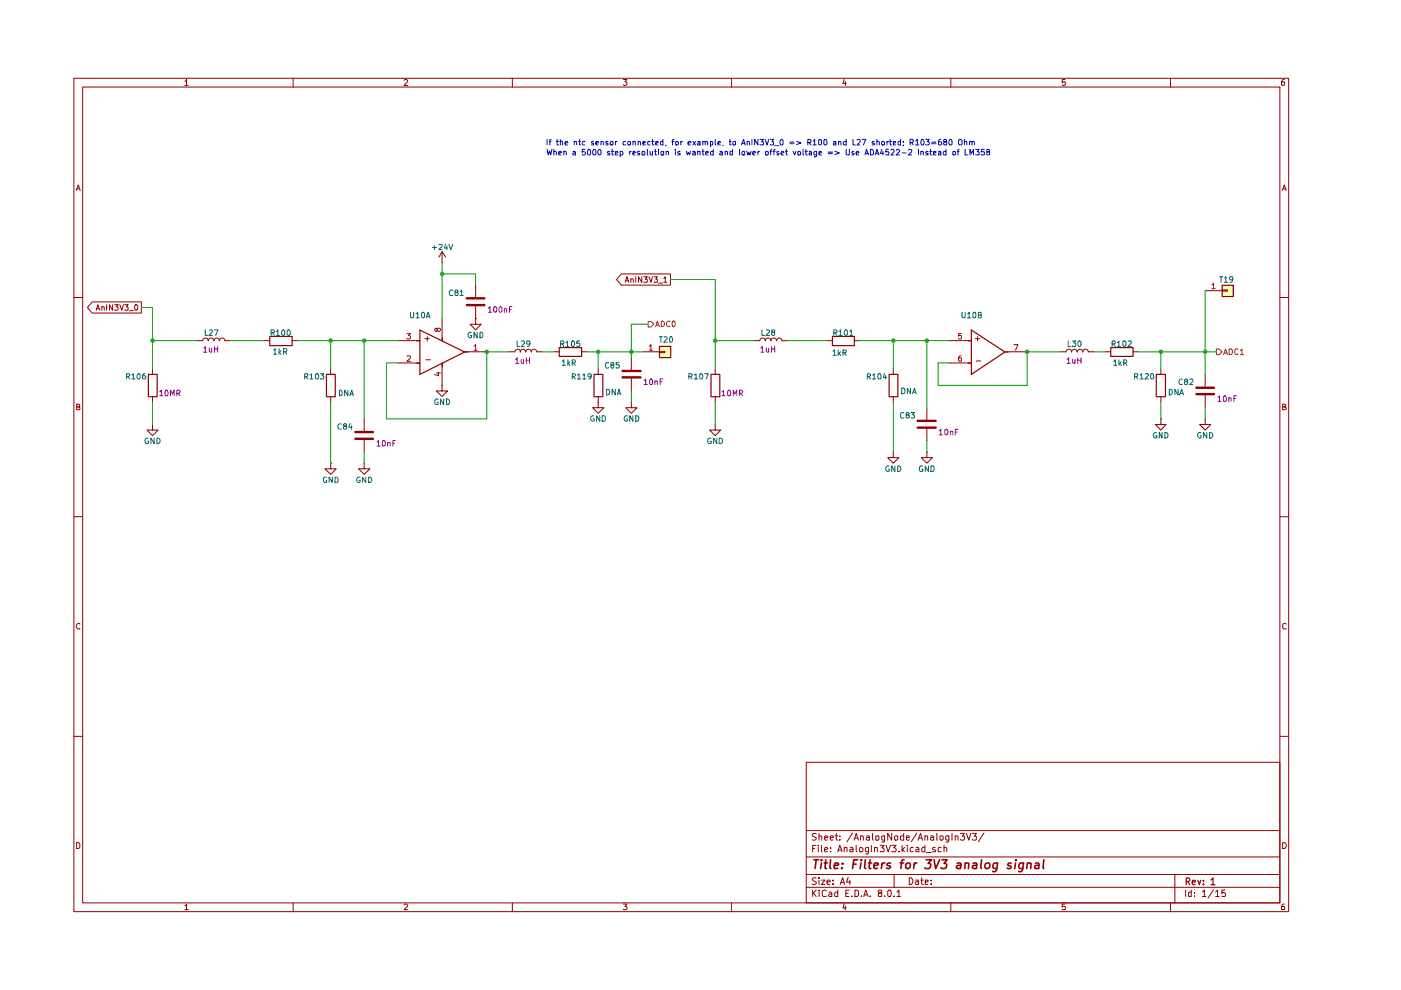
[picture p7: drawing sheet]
<svg xmlns="http://www.w3.org/2000/svg" width="297mm" height="210mm" viewBox="0 0 297 210" stroke-linecap="round" stroke-linejoin="round" font-family="sans-serif">
<g fill="none" stroke="#910000" stroke-width=".21">
<path d="M15.7 16.6h257.5v176.7h-257.5zM17.5 18.5h253.9v172.9h-253.9zM39.2 17.2h.2l.1-.4v1.3M39.2 18.1h.7M62.1 16.6v1.9M85.7 17l.2-.2h.3l.2 .3-.7 1h.7M108.6 16.6v1.9M132.2 16.8h.7l-.4 .6 .4 .1v.4l-.2 .2h-.4l-.1-.2M155.1 16.6v1.9M179 16.8l-.3 .9h.7M179.2 17.3v.8M201.6 16.6v1.9"/>
<path d="M225.8 16.8h-.6v.6h.6l.1 .1-.1 .5-.4 .1-.2-.2M248.2 16.6v1.9M272.3 16.8h-.3a.93 .93 0 0 0-.2 1.2h.5l.1-.5-.1-.1h-.5l-.1 .1M16.2 40.4l.4-1.2 .4 1.2M16.3 40h.5M271.9 40.4l.4-1.2 .4 1.2M272 40h.6M15.7 63.1h1.8M271.4 63.1h1.8M16.3 86.3h.4l.2-.3-.1-.2-.5-.1v1.2h.5l.1-.5-.2-.1M271.9 86.3l.6-.1v-.4l-.6-.1v1.2h.6l.2-.4-.3-.2M15.7 109.6h1.8"/>
<path d="M271.4 109.6h1.8M16.9 132.3l-.1-.1a.66 .66 0 0 0-.6 .4 .66 .66 0 0 0 .2 .7h.5M272.7 132.3l-.4-.1-.4 .3v.6l.2 .2h.6M15.7 156.1h1.8M271.4 156.1h1.8M16.3 178.6h.3l.3 .4v.6l-.3 .3h-.3zM170.9 161.6h100.5v29.8h-100.5zM170.9 176.1h100.5M172.3 179.9h.4M173 179.2h-.7v1.4M173.1 176.8l-.6-.1-.3 .3 .1 .3 .7 .2 .1 .2a.51 .51 0 0 1-.4 .4 .51 .51 0 0 1-.5 0M173.5 179.2v.1"/>
<path d="M173.5 179.7v.9M173.7 177.3l.3-.1 .2 .2v.7M173.7 176.7v1.4M174.2 179.2v1.2l.1 .2M174.8 177.6l.7-.1-.1-.2-.4-.1-.2 .2 .1 .7h.5M176 177.6l.7-.1-.1-.2-.4-.1-.2 .2 .1 .7h.5M176.1 179.7v.2M177 177.2h.6M177.3 176.7v1.2l.3 .2M178.1 178v.1M178.1 177.3v.1M179 179.8l.2-.1h.4v.9"/>
<path d="M179 179.7v.9M180.3 179.7h.4l.1 .2v.7h-.5v-.4l.5-.2M180.8 176.6l-1.2 1.9M181.1 178.1l.4-1.4 .5 1.4M181.2 177.7h.7M181.5 179.2v1.2l.2 .2M182.5 177.3l.4-.1 .1 .2v.7M182.5 177.2v.9M183.7 177.3l.4-.1 .2 .2v.7M184.1 179.7v1.1l-.2 .3-.3-.1M184.1 179.7h-.4l-.2 .3 .1 .6h.5M184.3 177.5h-.4l-.3 .3 .3 .3h.4"/>
<path d="M184.7 179.2v1.4M185 176.7v1.2l.2 .2M185.4 179.8l.3-.1h.3v.9M185.4 179.7v.9M185.7 177.3h.7l-.1 .8h-.4l-.2-.1zM186.6 179.2h.9l-.6 .5h.3l.3 .3-.1 .5h-.8M187.5 177.2v1.3h-.6M187.5 177.3h-.6v.7l.3 .1h.3M187.9 179.2l.4 1.4 .5-1.4M189.1 179.2h.9l-.5 .5h.2l.3 .3-.1 .5h-.8M189.1 176.7v1.4l-.9-1.4v1.4M189.7 177.3h.6l-.1 .8h-.5z"/>
<path d="M191.3 179.2v1.4M191.6 177.3h-.7v.7l.3 .1h.4M191.6 176.7v1.4M191.8 179.7l-.5 .6M192.2 177.6l.6-.1v-.2h-.6v.8h.6M192.4 179.2v.1M192.4 179.7v.9M193.6 179.7h-.4a.59 .59 0 0 0-.1 .9h.5M194.2 179.7h.4l.2 .2v.7h-.6l-.1-.3 .2-.2 .5-.1M194.4 176.6l-1.2 1.9M194.6 178.1l.6-1.4 .4 1.4M194.8 177.7h.7"/>
<path d="M196.1 179.2v1.4l-.6-.1a.6 .6 0 0 1 .2-.8h.4M196.1 177.3l.4-.1 .2 .2v.7M196.1 177.2v.9M197.4 177.3l.3-.1 .3 .2v.7M198 177.5h-.6l-.1 .3 .1 .3h.6M198.3 179.7a.35 .35 0 0 0-.4 0 .35 .35 0 0 0-.2 .3l.7 .3-.1 .3h-.6M198.6 176.7v1.4h.2M199.3 177.3h.1a.36 .36 0 0 1 .6 .2l-.1 .6h-.3l-.3-.1zM199.6 179.7h-.5l-.2 .3 .1 .6h.6M200.2 179.8v-.1a.36 .36 0 0 1 .5 .2v.7M200.2 179.2v1.4M201.2 177.2v1.1a.36 .36 0 0 1-.6 .2"/>
<path d="M201.2 177.3h-.6l-.1 .6a.45 .45 0 0 0 .7 .2M201.8 176.7v1.4M202.5 177.3l.4-.1 .2 .2v.7M202.5 177.2v.9M203.6 176.7h.9l-.5 .6 .5 .1v.6l-.3 .1-.6-.1M204.9 176.7l.5 1.4 .4-1.4M206.2 176.7h.8l-.4 .6 .4 .1v.6l-.2 .1h-.5l-.1-.1M208.6 176.6l-1.2 1.9M271.9 178.6a.65 .65 0 0 1 .8 .7 .65 .65 0 0 1-.8 .6zM39.2 192h.2l.1-.3v1.2M39.2 192.9h.7M62.1 191.4v1.9"/>
<path d="M85.7 191.9l.2-.2h.3l.2 .2-.7 1h.7M108.6 191.4v1.9M132.2 191.7h.7l-.4 .5 .4 .2v.3l-.1 .2-.6-.1M155.1 191.4v1.9M170.9 188.1h100.5M170.9 185.4h100.5M170.9 181.7h100.5M172.3 188.7v1.4M172.5 189.3l.6 .8M173.1 186.2l-.6-.1-.3 .3 .3 .4 .6 .3a.51 .51 0 0 1-.4 .4 .51 .51 0 0 1-.5 0M173.1 188.7l-.8 .8M173.7 188.7v.2"/>
<path d="M173.7 186.1v.2M173.7 186.6v.9M173.7 189.1v1M174.2 186.6h.7l-.7 .9h.7M174.8 180.2l.7-.2-.1-.3h-.4l-.2 .2 .1 .7h.5M175.2 188.9l-.4-.2-.5 .4 .1 .8 .2 .2 .6-.1M175.3 187l.7-.1-.1-.3h-.5l-.1 .2 .1 .7h.5M175.8 189.2l.4-.1 .2 .3v.7h-.6l-.1-.4 .7-.2M176.1 180.5v.1M176.6 187.4v.1M176.6 186.6v.2M177.6 188.7v1.4h-.6v-.9h.6"/>
<path d="M177.6 180.6l.5-1.4 .5 1.4M177.7 180.3h.7M178.1 187.5l.5-1.4 .5 1.4M178.3 187.1h.6M179 191.6l-.3 .9h.7M179.2 192.1v.8M179.3 189.4h.5M179.8 186l-.3 1h.8M180 188.7h-.7v1.4h.7M180.2 186.6v.9M180.6 190v.1M181.3 188.7h.3l.4 .4v.6l-.2 .4h-.5z"/>
<path d="M182.6 190v.1M183.1 190.1l.5-1.4 .5 1.4M183.2 189.7h.7M184.5 190v.1M186.4 189.3l-.2-.3 .2-.3 .5 .1v.3l-.7 .5 .2 .5h.5v-.6l-.2-.2M187.5 190v.1M188.2 189l.3-.3a.78 .78 0 0 1 .6 .6 .78 .78 0 0 1-.3 .8l-.5-.1zM189.6 190v.1M189.6 185.4v2.7M190.2 189.1l.4-.4v1.4M190.2 190.1h.7M190.6 180.5v.1"/>
<path d="M191.3 180.1l.5 .5M192.8 186.1a.72 .72 0 0 1 .8 .7 .72 .72 0 0 1-.8 .7zM194.1 186.6h.5l.1 .9M194.7 186.9h-.4l-.2 .3 .2 .3h.4M195.2 186.6h.5M195.4 186.1v1.2l.3 .2M196.2 187l.6-.1v-.3h-.6v.9h.6M196.4 180.8h1M197.4 187.4v.1M197.4 186.6v.2M201.6 191.4v1.9M225.8 191.7h-.6v.6l.6-.1 .1 .2-.1 .5-.6-.1"/>
<path d="M248.2 191.4v1.9M249.1 185.4v6M251.4 188.7v1.4M252.6 188.7v1.4h-.5l-.1-.8 .2-.2 .4 .1M253.2 190v.1M253.2 189.2v.2M254.9 189.1l.5-.4v1.4M254.9 190.1h.8M257.3 188.6l-1.2 1.8M257.7 189.1l.4-.4v1.4M257.7 190.1h.8M259.8 188.7h-.7v.7l.1-.2h.4l.2 .3-.1 .6-.6-.1"/>
<path d="M272.3 191.7h-.3a.93 .93 0 0 0-.2 1.2h.5l.1-.5-.1-.2h-.5l-.1 .2"/>
<circle cx="182.6" cy="180.2" r=".45"/>
</g>
<path d="M251.5 186.9h.5l.3-.3v-.2l-.3-.3h-.5v1.5M251.8 186.9l.5 .7M252.8 187.1l.6-.1v-.4h-.5l-.1 .2 .1 .7h.5M254 186.6l.3 1 .3-1M255.1 187.4v.2M255.1 186.6v.2M256.8 186.6l.4-.5v1.5M256.8 187.6h.8" fill="none" stroke="#910000" stroke-width=".25"/>
<g fill="none" stroke="#910000" stroke-width=".34">
<path d="M172.6 182.3h1M173.1 182.3l-.3 1.8M174.2 182.3v.2M174.2 183l-.2 1.1M174.8 183h.6M175.1 182.3l-.2 1.8h.4M176.1 182.3l-.2 1.6 .3 .2M176.9 183.6l.9-.2-.1-.4h-.7l-.1 .9 .1 .2h.6M178.5 184v.1M178.6 183v.2M180.9 183.2h.6M181.9 182.3h-.9l-.2 1.8"/>
<path d="M182.5 183l-.1 1.1M182.6 182.3v.2M183.5 182.3l-.2 1.6 .3 .2M184.1 183h.7M184.5 182.3l-.3 1.6 .5 .2M185.3 183.6l.9-.2v-.4a.6 .6 0 0 0-.9 .2v.9h.7M187 183l-.1 1.1M187.6 183h-.4l-.2 .3M188.8 183a.48 .48 0 0 0-.8 .3l.3 .3h.4l.1 .3a.6 .6 0 0 1-.8 .2M190.8 183h.8M191.7 182.3h-.3l-.2 .2-.2 1.6M192 183.3l.4-.3h.5l.1 .3v.5a.56 .56 0 0 1-1 .2z"/>
<path d="M193.9 183l-.2 1.1M194.4 183l-.6 .3M196.3 182.3h1.2l-.7 .7 .4 .1 .2 .3-.2 .6-.3 .1h-.6l-.2-.1M198 182.3l.4 1.8 .8-1.8M199.7 182.3h1.1l-.6 .7 .4 .1 .1 .3-.2 .7h-.8l-.2-.1M202.9 183h.8l-.1 1.1M203.7 183.4l-.6 .1-.3 .2 .2 .4h.6M204.6 183.1l.4-.1h.4l-.1 1.1M204.6 183v1.1M206.3 183h.8l-.1 1.1M207.1 183.4l-.9 .2a.36 .36 0 0 0 .2 .5h.6M208.1 182.3l-.2 1.6 .2 .2"/>
<path d="M209 183.1l.3-.1 .5 .1-.1 .9-.3 .1-.5-.1zM211.5 183l-.2 1.4-.4 .4-.4-.1M211.5 183h-.5l-.4 .3v.7l.2 .1h.5M214.4 183h-.4l-.3 .2a.46 .46 0 0 0 .6 .4v.5h-.8M215.3 183l-.2 1.1M215.4 182.3v.2M217 183l-.2 1.4-.4 .4-.4-.1M217 183h-.8l-.2 .8 .3 .3h.5M217.8 183.1l.3-.1h.5l-.1 1.1M217.8 183l-.1 1.1M219.5 183h.7v1.1M220.3 183.4l-.7 .1-.2 .2v.4h.1h.7"/>
<path d="M221.3 182.3l-.2 1.6 .2 .2"/>
</g>
<g fill="#ffb">
<path d="M139.8 73.4h2.4v2.4h-2.4z"/>
<path d="M259.1 60.5h2.4v2.3h-2.4z"/>
</g>
<path d="M107.9 74.6h1.2M109.2 74.6a.59 .59 0 0 1 .6-.6 .59 .59 0 0 1 .6 .6M110.3 74.6a.59 .59 0 0 1 .6-.6 .59 .59 0 0 1 .6 .6 .59 .59 0 0 1 .6-.6 .59 .59 0 0 1 .6 .6 .59 .59 0 0 1 .5-.6 .59 .59 0 0 1 .6 .6M113.8 74.6h1.2M117.3 74.6h1.2M123.3 74.6h1.2" fill="none" stroke="#910000" stroke-width=".21"/>
<path d="M118.6 73.7h4.7v1.9h-4.7z" fill="none" stroke="#910000" stroke-width=".25"/>
<path d="M137.4 68.2h.6l.6 .5-.6 .6h-.6z" fill="#fff"/>
<path d="M137.4 68.2h.6l.6 .5-.6 .6h-.6zM139 69.3l.4-1.2 .4 1.2M139.1 68.9h.6M140.2 68.1a.6 .6 0 0 1 .7 .6 .6 .6 0 0 1-.7 .6zM142.1 68.2l-.3-.1a.6 .6 0 0 0-.5 .6 .6 .6 0 0 0 .5 .6l.3-.1M142.6 68.2l.3-.1a.78 .78 0 0 1 0 1.2l-.3-.1z" fill="none" stroke="#765500" stroke-width=".21"/>
<g fill="none" stroke="#910000" stroke-width=".21">
<path d="M93.7 55.7h.1M93.7 53.3v2.4M93.7 53.3l-.7 1.2M93.7 53.3l.8 1.2M84.3 77h4.7M84.3 72.2h4.7M90.1 71.8h.9M90.3 76.3h1M90.6 71.4v.9M93.7 67.6v4.6M93.7 77v4.7M98.5 74.6h4.7"/>
<path d="M100.8 67.6v1.1h1.2l-1.2 1.2-1.1-1.2h1.1M100.8 67.6h.1M100.8 60.5v2.6M100.8 64.9v2.7M126.8 78.1v1.2M133.9 75.8v2.6M136.2 74.6h3.6M139.8 74.5h1.2v.3h-1.2zM201.2 77h4.7M201.2 72.2h4.7M206.8 71.8h.9M207 76.5h.9"/>
<path d="M207.3 71.4v.9M213 74.6h4.8M246.1 78.1v1.2M255.5 79.3v2.7M93.7 81.7v1.2h1.2l-1.2 1.2-1.2-1.2h1.2M93.7 81.7h.1M126.8 85.3v1.1h1.2l-1.2 1.2-1.2-1.2h1.2M126.8 85.3h.1M126.8 84.1v1.2M133.9 85.3v1.1h1.1l-1.1 1.2-1.2-1.2h1.2M133.9 85.3h.1M133.9 80.3v2.6"/>
<path d="M246.1 88.8v1.2h1.1l-1.1 1.2-1.2-1.2h1.2M246.1 88.8h.1M246.1 84.1v1.2M255.5 88.8v1.2h1.2l-1.2 1.2-1.2-1.2h1.2M255.5 88.8h.1M255.5 83.8v2.6"/>
</g>
<g fill="none" stroke="#910000" stroke-width=".25">
<path d="M88.3 77h.7M88.3 72.3h.7M89 70l9.5 4.6-9.5 4.8zM93.8 71.6v.7M93.8 77v.8M98.5 74.6h.7M125.9 79.4h1.9v4.7h-1.9zM139.8 73.4h2.4v2.4h-2.4zM205.3 77h.7M205.3 72.3h.7M206 70l7.1 4.6-7.1 4.8zM213.1 74.6h.6"/>
<path d="M245.2 79.4h1.9v4.7h-1.9z"/>
</g>
<path d="M86.3 70.7h.7l-.4 .4 .4 .3v.4h-.7M86.4 75.5l.5-.1 .1 .4-.7 .8h.7M92.5 79.1h.9M92.7 69.8l.1-.2h.4l.2 .2v.2l-.3 .3h-.2l-.4-.7-.3 .1v.4l.2 .2 .3-.3M93 78.9v.8l-.9-.3M100.5 73.4l.3-.3v1.2M100.5 74.3h.7M137.7 73.4l.3-.3v1.2M137.7 74.3h.6M203.8 75.4l-.4 .1a.82 .82 0 0 0 .1 1.1l.4-.1v-.6h-.4l-.3 .2M203.9 70.7h-.6l-.1 .6 .2-.2h.3l.2 .2v.5h-.7M215 73.1h.8l-.5 1.2" fill="none" stroke="#b90000" stroke-width=".21"/>
<path d="M99 64.7h3.7M99 63.2h3.7M132 78.7h3.8M132 80h3.8M253.7 83.6h3.7M253.7 82.2h3.7" fill="none" stroke="#910000" stroke-width=".51"/>
<path d="M257.9 74h.6l.6 .6-.6 .6h-.6z" fill="#fff"/>
<path d="M257.9 74h.6l.6 .6-.6 .6h-.6zM259.4 75.2l.4-1.2 .5 1.2M259.6 74.8h.5M260.6 74h.5l.2 .3v.5l-.4 .4h-.3zM262.5 74.1l-.5-.1-.2 .3 .1 .7 .2 .2 .4-.2M263 74.3l.3-.3v1.2M263 75.2h.7" fill="none" stroke="#765500" stroke-width=".21"/>
<g fill="none" stroke="#910000" stroke-width=".21">
<path d="M131.7 58.1h10.5v2.4h-10.5l-1-1.2zM132.6 59.9l.3-1.2 .4 1.2M132.7 59.5h.6M133.8 59.2l.3-.1 .2 .2v.6M133.8 59.1v.8M134.8 58.7v1.2M136.1 58.7v1.2l-.7-1.2v1.2M136.5 58.7h.7l-.4 .5h.4v.7l-.7-.1M137.6 58.7l.4 1.2 .3-1.2M138.7 58.7h.7l-.4 .5 .4 .1v.5h-.7M140.7 59l.4-.3v1.2M140.7 59.9h.7"/>
<path d="M19.6 64h10.4v2.4h-10.4l-1.1-1.2zM20.4 65.8l.3-1.2 .5 1.2M20.5 65.4h.6M21.6 65.1l.4-.1 .1 .8M21.6 65v.8M22.6 64.6v1.2M23.9 64.6v1.2l-.7-1.2v1.2M24.3 64.6h.8l-.5 .4 .4 .1v.6h-.7M25.4 64.6l.4 1.2 .4-1.2M26.4 64.6h.8l-.4 .4 .4 .3-.1 .4h-.7M27.4 65.9h.9M28.6 64.7l.4-.1a.78 .78 0 0 1 0 1.2l-.4-.1z"/>
<path d="M32.3 78.1v1.2M41.7 72.2h1.2M43 72.3a.59 .59 0 0 1 .6-.6 .59 .59 0 0 1 .6 .6 .59 .59 0 0 1 .5-.6 .59 .59 0 0 1 .6 .6 .59 .59 0 0 1 .6-.6 .59 .59 0 0 1 .6 .6 .59 .59 0 0 1 .6-.6 .59 .59 0 0 1 .6 .6M47.7 72.2h1.2M56 72.2h1.1M61.9 72.2h1.2M70.1 78.1v1.2M139.6 60h.9M151.6 78.1v1.2M159.9 72.2h1.1M167 72.2l-1.2 .1a.59 .59 0 0 0-.6-.6 .59 .59 0 0 0-.6 .6 .59 .59 0 0 0-.6-.6 .59 .59 0 0 0-.5 .6 .59 .59 0 0 0-.6-.6 .59 .59 0 0 0-.6 .6 .59 .59 0 0 0-.6-.6 .59 .59 0 0 0-.6 .6M175.3 72.2h1.1"/>
<path d="M181.1 72.2h1.2M189.4 78.1v1.2M224.8 74.6h1.2M226 74.6a.59 .59 0 0 1 .6-.6 .59 .59 0 0 1 .6 .6M227.2 74.6a.59 .59 0 0 1 .6-.6 .59 .59 0 0 1 .6 .6 .59 .59 0 0 1 .6-.6 .59 .59 0 0 1 .6 .6 .59 .59 0 0 1 .6-.6 .59 .59 0 0 1 .6 .6M230.7 74.6h1.2M234.3 74.6h1.2M240.2 74.6h1.2M255.5 61.6h3.6M259.1 61.5h1.2v.2h-1.2zM32.3 90v1.2h1.2l-1.2 1.2-1.1-1.2h1.1M32.3 90h.1"/>
<path d="M32.3 84.1v1.2M70.1 98.2v1.2h1.2l-1.2 1.2-1.2-1.2h1.2M70.1 98.2h.1M70.1 84.1v1.2M77.2 98.2v1.2h1.2l-1.2 1.2-1.2-1.2h1.2M77.2 98.2h.1M77.2 88.8v2.6M77.2 93.3v2.5M151.6 90v1.2h1.2l-1.2 1.2-1.1-1.2h1.1M151.6 90h.1M151.6 84.1v1.2M189.4 95.8v1.2h1.2l-1.2 1.2-1.2-1.2h1.2"/>
<path d="M189.4 95.8h.1M189.4 84.1v1.2M196.5 95.8v1.2h1.2l-1.2 1.2-1.2-1.2h1.2M196.5 95.8h.1M196.5 86.4v2.6M196.5 90.9v2.6"/>
</g>
<path d="M31.5 79.4h1.8v4.7h-1.8zM57.2 71.3h4.7v2h-4.7zM69.2 79.4h1.9v4.7h-1.9zM150.7 79.4h1.9v4.7h-1.9zM176.5 71.3h4.6v2h-4.6zM188.5 79.4h1.9v4.7h-1.9zM235.5 73.7h4.7v1.9h-4.7zM259.1 60.5h2.4v2.4h-2.4z" fill="none" stroke="#910000" stroke-width=".25"/>
<path d="M257 60.4l.3-.4v1.2M257 61.2h.6" fill="none" stroke="#b90000" stroke-width=".21"/>
<path d="M75.4 93h3.7M75.4 91.6h3.7M194.6 90.7h3.8M194.6 89.2h3.8" fill="none" stroke="#910000" stroke-width=".51"/>
<g fill="none" stroke="#090" stroke-width=".21">
<path d="M93.7 55.7v11.9M93.7 58.1h7.1v2.4M142.2 59.3h9.4v18.8M30 65.2h2.3v12.9M32.3 72.2h9.4M48.9 72.2h7.1M63.1 72.2h21.2M70.1 72.2v5.9M77.2 72.2v16.6M107.9 74.6h-4.7v14.2h-21.2v-11.8h2.3M115 74.6h2.3M124.5 74.6h11.7"/>
<path d="M126.8 74.6v3.5M137.4 68.7h-3.5v7.1M151.6 72.2h8.3M167 72.2h8.3M182.3 72.2h18.9M189.4 72.2v5.9M196.5 72.2v14.2M224.8 74.6h-7v7.1h-18.9v-4.7h2.3M231.9 74.6h2.4M241.4 74.6h16.5M246.1 74.6v3.5M255.5 61.6v17.7"/>
<path d="M32.3 85.3v4.7M70.1 85.3v12.9M77.2 95.8v2.4M133.9 82.9v2.4M151.6 85.3v4.7M189.4 85.3v10.5M196.5 93.5v2.3M246.1 85.3v3.5M255.5 86.4v2.4"/>
</g>
<g fill="none" stroke="#0000ca" stroke-width=".21">
<path d="M116 31.7l.2 1.2 .3-.9 .3 .9 .2-1.2M116 29.5v1.2M116.4 30h.4M116.8 29.5l-.2 .1v1.1M117.4 32.2h.5v.7M117.4 31.7v1.2M117.9 30h.5M118.1 29.5v1.1l.1 .1h.2M118.4 32.5l.6-.2-.1-.2-.5 .2v.4l.1 .2h.5M118.8 30.1h.5v.6M118.8 29.5v1.2M119.5 32.2l.4-.1 .2 .2v.6"/>
<path d="M119.5 32.1v.8M119.8 30.4l.6-.2-.2-.2-.4 .1v.5l.1 .1h.4M121.5 32.2l.3-.1 .2 .2v.6h-.5l-.1-.3 .2-.2 .4-.1M121.8 30.1h.5v.6M121.8 30v.7M122.7 30h.4M122.9 29.5v1.1l.2 .1M124 30.1l-.3-.1-.3 .2v.4l.2 .1h.4M124 31.7h-.6v.6l.6-.1 .1 .1v.4l-.1 .2-.6-.1M124.8 31.7a.75 .75 0 0 1 .3 1.2h-.4l-.2-.5 .1-.6zM125.8 30.1l-.2-.1-.2 .1 .2 .3h.2v.3h-.4M125.8 31.7h.3l.2 .2v.8l-.1 .2h-.4l-.2-.5z"/>
<path d="M126.3 30.4l.6-.2-.2-.2-.4 .1v.5l.1 .1h.4M126.9 31.7h.3l.2 .2v.8l-.1 .2h-.4l-.2-.5zM127.4 30.1l.4-.1 .1 .1v.6M127.4 30v.7M128.9 30.1h-.5v.2l.5 .1v.2v.1h-.5M129.3 32.2l-.4-.1-.1 .2 .1 .2h.4v.4h-.5M129.5 30.1h.5l-.1 .6h-.4zM129.6 32.1h.5M129.8 31.7v1l.1 .2h.2M130.5 32.5l.5-.2v-.1h-.5v.7h.5M130.5 30v.7M130.8 30l-.3 .2"/>
<path d="M131.5 32.2a.36 .36 0 0 1 .6 .1l-.1 .6h-.5M131.5 32.1v1.2M132.7 30.1a.36 .36 0 0 0-.6 .1l.1 .5h.5M133.2 30.1h.5l-.1 .6h-.4zM133.5 32.1v.8M133.9 32.1l-.4 .1v.1M134.2 30.1h.5v.6M134.2 32.5l.5-.2-.2-.2-.3 .1v.7h.4M134.2 30v.7M135.3 30.1l.3-.1 .2 .1v.6M135.3 30v.7M135.6 32.2l-.3-.1-.2 .2 .2 .2h.3v.4h-.5"/>
<path d="M136.1 32.2h.6v.7l-.6-.1zM136.3 30.4l.5-.2v-.1h-.5v.6h.5M137.2 31.7v1l.2 .2M137.8 30.1h-.5v.5l.5 .1M137.8 32.1l.1 .8 .4-.1M138.2 30h.5M138.3 29.5v1.1l.1 .1h.3M138.3 32.1v.8M138.8 32.1h.4M138.9 31.7v1l.3 .2M139 30.4l.5-.2v-.1h-.5v.6h.5M139.6 31.7v.1"/>
<path d="M139.6 32.1v.8M140.2 32.2h.5l-.1 .7h-.4zM140.5 29.5v1.2h-.4l-.1-.6h.5M141.2 30.7l-.1 .2M141.2 32.2h.5v.7M141.2 32.1v.8M142.4 30h.5M142.9 29.5l-.3 .2v1M143.2 31.7v.1M143.2 32.1v.8M143.3 30.1h.5v.5l-.1 .1-.4-.1zM144.2 32.2l-.4-.1-.1 .2 .1 .2h.4v.4h-.5"/>
<path d="M144.4 30v.7M144.7 30l-.3 .1v.1M145.5 32.1l.2 .8 .3-.6 .2 .6 .2-.8M145.9 30.4l.6-.2-.2-.2-.4 .1v.5l.1 .1h.4M146.9 32.2l.3-.1 .2 .2v.6h-.5l-.1-.3 .6-.3M146.9 30l.6 .7M147.5 30l-.6 .7M147.9 30.1h.5v.6h-.5v-.3l.5-.2M147.9 32.2h.5v.7M147.9 32.1v.8M148.8 32.1h.5M149 30.1l.4-.1 .1 .1v.6"/>
<path d="M149 31.7v1l.3 .2M149 30v.7M149.5 30.1l.2-.1 .3 .1v.6M149.6 32.5l.6-.2-.2-.2-.4 .2v.4l.1 .2h.4M150.6 30.1l.3-.1 .2 .2-.1 .5h-.4M150.6 30v1.2M151.2 31.7v1.2h-.5l-.1-.6a.36 .36 0 0 1 .6-.1M151.6 29.5v1.1l.2 .1M152.2 30.4l.5-.2v-.1h-.5v.6h.5M152.7 32.2l.3-.1 .2 .2v.6h-.5l-.1-.3 .1-.2 .5-.1M153.3 30.7l-.1 .2M153.8 32.2l.3-.1 .2 .2v.6"/>
<path d="M153.8 32.1v.8M154.6 30h.4M154.8 29.5v1.2h.2M155.3 31.7v1.2h-.4l-.1-.7h.5M155.4 30.1h.6l-.1 .6h-.5zM156.8 31.7l.1 1.2M157.2 30.7l.4-1.2 .4 1.2M157.3 30.4h.6M157.4 32.2h.5l-.1 .7h-.4zM158.3 32.1l.3 .8 .1-.6 .3 .6 .3-.8M158.4 30.1l.3-.1 .2 .1v.6M158.4 30v.7"/>
<path d="M159.4 29.5v1.2M159.6 32.5l.6-.2-.2-.2-.4 .2v.4l.1 .2h.4M160.7 29.5v1.2l-.7-1.2v1.2M160.7 32.1v.8M161 32.1l-.3 .2M161.1 29.5h.8l-.4 .6h.3v.6l-.7-.1M162.2 29.5l.4 1.2 .4-1.2M162.3 32.2h.5v.7l-.5-.1zM163.2 32.1h.5M163.3 29.5h.7l-.3 .6h.3v.5h-.7M163.7 31.7l-.3 .1v1.1M163.9 32.1h.4"/>
<path d="M164.3 30.9h.9M164.3 31.7l-.2 .1v1.1M165.1 32.2l-.3-.1-.1 .2 .1 .2h.3v.4h-.4M165.5 29.6l.3-.1 .2 .3v.8l-.1 .1h-.4l-.1-.4zM165.6 32.5l.6-.2-.2-.2-.4 .2v.4l.1 .2h.4M166.5 32.1h.5M166.7 31.7v1l.3 .2M167.5 30.1h.8M167.5 30.5h.8M168.1 32.1l.4 .8 .2-.8M168.9 30l.9 .3-.9 .3M169.2 32.2h.5v.7l-.5-.1z"/>
<path d="M170.3 31.7v1l.1 .2M170.7 32.1h.5M170.9 31.7v1v.2h.3M171.3 30.2l.6-.1v-.5l-.6-.1v1.2M171.5 32.2l.4-.1 .1 .2v.6h-.5v-.4l.5-.2M171.5 30.2l.5 .5M172.4 29.9h.2l.1-.4v1.2M172.4 30.7h.7M173.1 32.1v.9l-.2 .3-.3-.1M173.1 32.2a.36 .36 0 0 0-.5 .1v.6h.5M173.7 29.6l.2-.1 .3 .3v.8l-.2 .1h-.3l-.1-.1zM173.7 32.5l.5-.2v-.1h-.5v.7h.5"/>
<path d="M174.9 29.5a.71 .71 0 0 1 .3 1.2h-.4l-.1-.1v-.8zM175.6 32.3h.9M175.6 32.6h.9M176.7 30.1h.5v.6h-.5v-.3l.5-.2M177 32.1l1 .3-1 .4M177.8 30.1l.3-.1 .2 .1v.6M177.8 30v.7M179.4 29.5v1.2h-.5l-.1-.5a.36 .36 0 0 1 .6-.1M179.4 31.7v1l.2 .2h.4l.1-.2v-1M180.8 29.5v1.2h.6M181 32.2l-.2-.1-.2 .2 .2 .2h.2v.4h-.4M181.5 32.5l.6-.2-.2-.2-.4 .2v.4l.1 .2h.4"/>
<path d="M181.7 29.7l.2-.2h.3l.2 .2v.4l-.7 .6h.7M182.8 29.5h.8l-.6 1.2M183.4 32.9l.3-1.2 .4 1.2M183.5 32.5h.6M184.6 31.7a.66 .66 0 0 1 .6 .4 .66 .66 0 0 1-.2 .8h-.4zM185.3 30.1h-.4v.2l.4 .1 .1 .2-.1 .1h-.4M185.6 32.9l.3-1.2 .5 1.2M185.7 32.5h.6M185.9 30.1l.4-.1 .1 .1v.6M185.9 29.5v1.2M186.9 30.1h.6v.6l-.6-.1zM186.9 31.7l-.2 .8h.7"/>
<path d="M187.2 32.1v.8M188 30v.7M188.4 30l-.4 .2M188.4 31.7h-.5l-.1 .6 .6-.1v.7l-.6-.1M188.6 30h.5M188.7 29.5v1.1l.1 .1h.3M188.9 31.8l.2-.1h.3l.2 .1v.4l-.7 .7h.7M189.4 30.4l.5-.2v-.1h-.5v.6h.5M190.1 31.8l.4-.1 .3 .3-.8 .9h.8M190.9 29.5v1.2h-.4l-.1-.6h.5M191.3 32.4h.8M191.5 30.1h.1"/>
<path d="M191.6 30.7l-.2 .2M192.6 31.8l.2-.1h.3l.2 .1v.4l-.7 .7h.7M193 30.2h.5l.1-.1v-.4l-.1-.2h-.5v1.2M193.3 30.2l.3 .5M194.1 29.9l.4-.4v1.2M194.1 30.7h.7M194.7 31.7v.1M194.7 32.1v.8M195.2 32.2h.5v.7M195.2 32.1v.8M195.5 29.5a.75 .75 0 0 1 .2 1.2h-.3l-.2-.4 .1-.6zM196.3 29.5h.7l-.4 .6h.3l.1 .1-.1 .5-.6-.1"/>
<path d="M196.8 32.2l-.4-.1-.1 .2 .1 .2h.4v.4h-.5M197.1 32.1h.5M197.3 31.7v1l.1 .2h.2M197.5 30.1h1M197.5 30.5h1M198 32.5l.5-.2v-.1h-.5v.7h.5M199 32.2h.5v.7h-.5v-.4l.5-.2M199.5 29.5l-.4 .1-.1 .3v.7l.5 .1 .1-.1v-.4l-.1-.1h-.4l-.1 .1M200.3 30.1h-.1a.31 .31 0 0 1 0-.5 .31 .31 0 0 1 .5 .1v.4h-.4l-.2 .2 .1 .4h.5v-.4l-.2-.2M200.6 31.7v1.2h-.4l-.2-.2 .1-.5h.5M201.3 29.6l.3-.1 .2 .3v.8l-.1 .1h-.4l-.1-.4zM202 32.2h.5l.1 .5-.2 .2-.4-.1z"/>
<path d="M202.9 32.1h.5M203.3 29.7l.2-.2 .5 .2v.9l-.2 .1h-.4l-.2-.3zM203.4 31.7h-.3v1.2M204.5 30.1h.5v.6M204.5 29.5v1.2M204.6 31.7v1.2h.6M205.6 30.1l.3-.1 .2 .1v.6M205.6 30v.7M205.7 32.9v-1.2l.3 .8 .4-.8v1.2M206.1 30.1l.1-.1 .4 .1v.6M206.8 31.7h.8l-.4 .5h.3v.7l-.7-.1M208.7 31.7h-.6l-.1 .6 .6-.1 .1 .6h-.7"/>
<path d="M209.4 32.2l-.2-.1v-.3l.4-.1 .2 .4-.6 .2 .1 .6 .5-.1v-.5l-.2-.1"/>
</g>
<g fill="#090">
<circle cx="126.8" cy="74.6" r=".47"/>
<circle cx="103.2" cy="74.6" r=".47"/>
<circle cx="133.9" cy="74.6" r=".47"/>
<circle cx="93.7" cy="58.1" r=".47"/>
<circle cx="217.8" cy="74.6" r=".47"/>
<circle cx="255.5" cy="74.6" r=".47"/>
<circle cx="246.1" cy="74.6" r=".47"/>
<circle cx="70.1" cy="72.2" r=".47"/>
<circle cx="77.2" cy="72.2" r=".47"/>
<circle cx="32.3" cy="72.2" r=".47"/>
<circle cx="151.6" cy="72.2" r=".47"/>
<circle cx="189.4" cy="72.2" r=".47"/>
<circle cx="196.5" cy="72.2" r=".47"/>
</g>
<g fill="none" stroke="#910089" stroke-width=".21">
<path d="M43.2 73.8l.3-.3v1.2M43.2 74.7h.7M44.4 73.8v.7l.1 .2 .4-.2M44.9 73.8v.9M45.5 73.5v1.2M45.5 74h.6M46.1 73.5v1.2M103.5 65.4l.4-.4v1.2M103.5 66.2h.7M104.7 65.1l.4-.1a.78 .78 0 0 1 0 1.2l-.4-.1zM105.9 65.1l.3-.1 .2 .3v.7l-.3 .2a.7 .7 0 0 1-.2-1.1zM106.9 65.5l.5-.1v.8"/>
<path d="M106.9 65.4v.8M108 65.6h.4M108.5 65h-.5v1.2M109.3 76.2l.3-.3v1.1M109.3 77h.7M110.5 76.2v.7l.2 .1 .3-.1M111 76.2v.8M111.6 75.9v1.1M111.6 76.4h.7M112.3 75.9v1.1M161.3 73.8l.3-.3v1.2M161.3 74.7h.7"/>
<path d="M162.5 73.8v.7l.1 .2 .4-.2M163 73.8v.9M163.6 74h.7M163.6 73.5v1.2M164.3 73.5v1.2M226.2 76.2l.4-.3v1.1M226.2 77h.7M227.4 76.2v.7l.2 .1 .3-.1M227.9 76.2v.8M228.5 76.4h.7M228.5 75.9v1.1M229.2 75.9v1.1"/>
<path d="M33.9 83.1l.3-.4v1.2M33.9 83.9h.6M35.2 82.7a.75 .75 0 0 1 .3 1.2h-.4l-.1-.4 .1-.6zM36.2 83.9v-1.2l.4 .9 .3-.9v1.2M37.5 83.4l.6-.1v-.5l-.6-.1v1.2M37.8 83.4l.4 .5M79.9 93.7l.4-.3v1.2M79.9 94.6h.7M81.1 93.5l.3-.1a.78 .78 0 0 1 0 1.2l-.3-.1zM82.2 93.9l.4-.1 .1 .8M82.2 93.8v.8M83.3 94h.4"/>
<path d="M83.8 93.4h-.5v1.2M136.6 80.7h.1l.2-.4v1.2M136.6 81.5h.6M137.8 80.4l.3-.1 .2 .3v.8l-.1 .1h-.4v-.1zM138.9 80.9h.5v.6M138.9 80.8v.7M140 80.9h.4M140.5 80.3h-.5v1.2M153.1 83.1h.1l.2-.4v1.2M153.1 83.9h.7M154.5 82.7a.71 .71 0 0 1 .3 1.2h-.4l-.1-.2v-.7zM155.4 83.9v-1.2l.4 .9 .4-.9v1.2"/>
<path d="M156.8 83.4h.4l.3-.4-.3-.3h-.4v1.2M157.1 83.4l.4 .5M199.1 91.4l.4-.4v1.2M199.1 92.2h.7M200.4 91.1l.3-.1a.64 .64 0 0 1 .3 .6 .64 .64 0 0 1-.4 .6l-.3-.3zM201.5 91.5l.4-.1 .1 .8M201.5 91.4v.8M202.5 91.6h.4M203.1 91h-.6v1.2M258.2 84.2l.4-.3v1.2M258.2 85.1h.7M259.6 83.9a.75 .75 0 0 1 .2 1.2h-.3l-.2-.4 .1-.6z"/>
<path d="M260.5 84.4l.4-.1 .1 .2v.6M260.5 84.3v.8M261.6 84.5h.4M262.1 83.9h-.5v1.2"/>
</g>
<g fill="none" stroke="#006665" stroke-width=".21">
<path d="M91.7 52.5h.8M92.1 52.1v.8M93 51.9h.7v.3l-.7 .7h.7M94.5 51.7l-.3 .9h.7M94.7 52.2v.7M95.2 51.8l.4 1.1 .4-1.1M258.6 58.7h.6M258.9 58.7v1.2M259.6 59l.3-.3v1.2M259.6 59.9h.7M261.4 59.2l-.1 .2h-.4l-.2-.2v-.4l.2-.1 .5 .1v.7l-.2 .3-.3 .1M26.8 79.8h.5l.2-.4-.2-.2h-.5v1.1"/>
<path d="M27.1 79.8l.4 .5M27.9 79.5l.4-.3v1.1M29.2 79.2h.3l.2 .2v.8l-.2 .1h-.3l-.2-.4zM30.7 79.2h-.3l-.2 .3v.8h.5l.2-.1v-.4l-.2-.1h-.4l-.1 .1M43.5 69.9v1.2h.5M44.4 70l.4-.1 .2 .4-.7 .8h.7M45.5 69.9h.7l-.5 1.2M57.5 70.5h.6v-.5l-.6-.1v1.2M57.7 70.5l.5 .6M58 74.3l.3-.4v1.2M58 75.1h.7M58.6 70.3l.3-.4v1.2"/>
<path d="M58.6 71.1h.7M59.2 73.9v1.2M59.3 74.7l.3 .4M59.6 74.3l-.4 .5M59.9 70l.2-.1 .3 .3v.7l-.4 .2a.7 .7 0 0 1-.1-1.1zM60.1 74.6h.5l.2-.2v-.3l-.2-.2h-.5v1.2M60.5 74.6l.3 .5M61 70l.2-.1a.64 .64 0 0 1 .4 .7 .64 .64 0 0 1-.5 .5l-.2-.2zM64.6 79.8h.6v-.6h-.6v1.1M64.9 79.8l.4 .5M65.7 79.5l.3-.3v1.1M66.9 79.4l.2-.2a.6 .6 0 0 1 .5 .5 .6 .6 0 0 1-.2 .6h-.3l-.2-.1z"/>
<path d="M67.9 79.2h.8l-.5 .5h.4v.6h-.7M87 66.2v.9a.35 .35 0 0 0 .4 .3 .35 .35 0 0 0 .3-.3v-.9M88.2 66.5l.4-.3v1.2M88.2 67.4h.7M89.5 66.3l.2-.1 .3 .3v.6l-.3 .3a.7 .7 0 0 1-.2-1.1zM90.3 67.4l.5-1.2 .4 1.2M90.5 67.1h.5M96 61.6l-.2-.1a.67 .67 0 0 0-.6 .5 .67 .67 0 0 0 .3 .7l.5-.1M96.7 62h-.2a.31 .31 0 0 1 .1-.4 .31 .31 0 0 1 .4 0v.4l-.5 .1v.6h.5l.1-.2-.1-.4-.1-.1M97.5 61.8h.2l.2-.3v1.2M97.5 62.7h.7M99.9 70.5a.54 .54 0 0 0-.7 .6 .54 .54 0 0 0 .8 .4v-.4h-.3"/>
<path d="M101.2 70.4v1.2l-.7-1.2v1.2M101.8 70.4l.6 .3v.7l-.4 .2h-.2zM109.6 72.3v1.2h.6M110.5 72.4h.7v.4l-.7 .7h.7M112.4 72.8l-.2 .2h-.4l-.1-.6 .5-.1 .2 .2-.2 .8-.4 .2M118.9 72.9l.6-.1v-.4l-.6-.1v1.2M119.2 76.6l.3-.3v1.2M119.2 77.5h.7M119.2 72.9l.3 .6M120 72.6l.3-.3v1.2M120 73.5h.6M120.4 76.3v1.2"/>
<path d="M120.5 77l.3 .5M120.8 76.7l-.4 .4M121.2 72.5l.1-.2a.6 .6 0 0 1 .6 .4 .6 .6 0 0 1-.2 .7l-.3 .1-.2-.3zM121.3 77l.6-.1v-.5l-.6-.1v1.2M121.3 79.8h.5l.2-.4-.2-.2h-.5v1.1M121.6 77l.4 .5M121.6 79.8l.4 .5M122.4 79.5l.4-.3v1.1M122.9 72.3h-.6v.5h.6v.6l-.5 .1-.1-.2M123.5 79.5l.4-.3v1.1M125.3 79.7v.1l-.4 .1-.3-.2v-.3l.2-.2 .5 .1v.8l-.2 .2h-.3M129 77l-.5-.1-.1 .2v.8l.3 .2 .3-.2"/>
<path d="M129.7 77.4l-.2-.4 .5-.1 .1 .3-.6 .3v.4l.2 .2 .4-.2v-.4l-.1-.1M131.2 76.9h-.6v.5h.6l.1 .4-.2 .3-.5-.2M139.8 71.4h.7M140.1 71.4v1.2M140.8 71.5l.4-.1 .3 .3-.8 .9h.8M142.1 71.5l.1-.1a.81 .81 0 0 1 .2 1.2h-.3l-.2-.5zM146 79.8h.6l.1-.1v-.4l-.7-.1v1.1M146.4 79.8l.3 .5M147.2 79.5l.4-.3v1.1M148.5 79.2a.6 .6 0 0 1 .6 .5 .6 .6 0 0 1-.3 .6h-.4l-.1-.6zM149.4 79.2h.8l-.5 1.1M161.5 69.9v1.2h.6"/>
<path d="M162.5 70l.4-.1 .3 .4-.8 .8h.8M163.8 70.4l-.2-.2 .2-.3 .5 .1v.4a.51 .51 0 0 0-.6 .6h.6v-.5l-.2-.1M176.6 74.5l.4-.3v1.2M176.6 75.4h.7M176.8 70.5h.5l.2-.1-.1-.4-.6-.1v1.2M177 70.5l.5 .6M177.7 74.2v1.2M177.9 70.3l.3-.4v1.2M177.9 74.9l.3 .5M177.9 71.1h.7M178.2 74.6l-.5 .4M178.7 74.8h.5l.2-.2-.1-.3-.6-.1v1.2"/>
<path d="M179 74.8l.4 .6M179.2 70l.2-.1 .3 .3v.7l-.4 .2a.7 .7 0 0 1-.1-1.1zM180.2 70.3l.3-.4v1.2M180.2 71.1h.6M183.9 79.8h.4l.3-.4-.2-.2h-.5v1.1M184.1 79.8l.5 .5M185 79.5l.3-.3v1.1M186.3 79.2h.3l.2 .2v.8l-.2 .1h-.3l-.2-.4zM187.5 79.2l-.2 .8h.7M187.8 79.6v.7M204 66.2v.9a.35 .35 0 0 0 .3 .3 .35 .35 0 0 0 .3-.3v-.9M205.1 66.5l.4-.3v1.2"/>
<path d="M205.1 67.4h.7M206.3 66.3l.4-.1a.78 .78 0 0 1 0 1.2l-.4-.1zM207.4 66.8h.5l.1-.2v-.3l-.1-.1h-.5v1.2l.6-.1 .1-.3-.2-.2M226.5 72.3v1.2h.6M227.3 72.3h.8l-.4 .4 .3 .1v.6l-.5 .1-.2-.2M228.7 72.3h.3l.2 .2v.7l-.3 .3a.71 .71 0 0 1-.2-1.2zM235.8 72.9l.6-.1v-.5h-.6v1.2M236.1 72.9l.4 .6M236.1 76.6l.4-.3v1.2M236.1 77.5h.6M236.9 72.6l.3-.3v1.2M236.9 73.5h.7"/>
<path d="M237.2 76.3v1.2M237.4 77l.3 .5M237.7 76.7l-.5 .4M238.1 72.5l.2-.2a.6 .6 0 0 1 .5 .4 .6 .6 0 0 1-.2 .7l-.3 .1-.2-.3zM238.3 77h.4l.2-.5-.2-.2h-.4v1.2M238.5 77l.4 .5M239.2 72.4l.6-.1 .1 .3-.8 .9h.8M240.5 79.8h.5l.2-.1v-.4l-.7-.1v1.1M240.9 79.8l.3 .5M241.7 79.5l.4-.3v1.1M242.8 79.3l.6-.1 .1 .3-.8 .8h.8M244 79.3l.1-.1a.6 .6 0 0 1 .6 .5 .6 .6 0 0 1-.3 .6h-.4z"/>
<path d="M27.9 80.3h.7M31.4 93a.54 .54 0 0 0-.7 .5 .54 .54 0 0 0 .8 .5v-.4h-.3M32.7 92.9v1.2l-.7-1.2v1.2M33.3 92.9a.6 .6 0 0 1 .7 .6 .6 .6 0 0 1-.7 .6zM65.7 80.3h.7M72 82.7l.4 .1 .2 .3v.6l-.2 .2h-.4zM72.4 89.9l-.3-.1a.6 .6 0 0 0-.5 .6 .6 .6 0 0 0 .5 .6l.3-.1M73.1 90.3l-.3-.2a.35 .35 0 0 1 .4-.3 .35 .35 0 0 1 .3 .3l-.3 .2a.36 .36 0 0 0-.4 .4 .36 .36 0 0 0 .5 .3 .36 .36 0 0 0 .1-.6l-.2-.1M73.7 82.7v1.2l-.6-1.2v1.2M74.2 83.9l.4-1.2 .3 1.2M74.3 89.7l-.4 .9h.8M74.3 83.6h.5"/>
<path d="M74.5 90.3v.7M92.9 84.7l-.4-.1-.3 .3v.6l.2 .3h.5v-.5h-.2M94.1 84.6v1.2l-.7-1.2v1.2M94.7 84.6a.66 .66 0 0 1 .6 .4 .66 .66 0 0 1-.2 .8h-.4zM122.4 80.3h.7M123.5 80.3h.7M125.9 88.2l-.3-.1a.61 .61 0 0 0-.4 .7 .61 .61 0 0 0 .5 .5l.3-.1v-.4h-.3M127.2 88.1v1.2l-.7-1.2v1.2M127.7 88.1h.3l.4 .3v.7l-.4 .2h-.3zM128.6 82.5h.4a.66 .66 0 0 1 .3 .8 .66 .66 0 0 1-.7 .4zM130.5 82.5v1.2l-.7-1.2v1.2M130.9 83.7l.3-1.2 .5 1.2"/>
<path d="M131 83.4h.6M133 88.2a.53 .53 0 0 0-.7 .5 .53 .53 0 0 0 .7 .5v-.4h-.2M134.2 88.1v1.2l-.7-1.2v1.2M134.8 88.1l.6 .2 .1 .3-.1 .6-.4 .1h-.2zM147.2 80.3h.7M150.7 93l-.2-.1a.61 .61 0 0 0-.5 .6 .61 .61 0 0 0 .5 .6l.3-.1v-.4h-.3M152 92.9v1.2l-.7-1.2v1.2M152.5 92.9h.3l.4 .2v.7l-.4 .3h-.3zM185 80.3h.7M188.5 98.8h-.5a.67 .67 0 0 0-.2 .7 .67 .67 0 0 0 .5 .5l.3-.2v-.3h-.3M189.7 98.8v1.2l-.6-1.2v1.2M190.3 98.8h.5a.66 .66 0 0 1 .2 .8 .66 .66 0 0 1-.7 .4z"/>
<path d="M191.2 82.3h.5l.2 .2v.6l-.4 .4h-.3zM191.6 87.5a.45 .45 0 0 0-.7 .2v.7a.45 .45 0 0 0 .7 .2M192.3 88l-.2-.1v-.4h.6v.4l-.6 .2v.5h.2h.2l.3-.2-.3-.4M193 82.3v1.2l-.6-1.2v1.2M193.1 87.5h.8l-.4 .4 .3 .1v.6h-.7M193.5 83.5l.4-1.2 .3 1.2M193.5 83.1h.6M195.6 98.8h-.4a.67 .67 0 0 0-.3 .7 .67 .67 0 0 0 .5 .5l.3-.2v-.3h-.3M196.8 98.8v1.2l-.6-1.2v1.2M197.4 98.8h.5l.1 .3v.6l-.3 .3h-.3zM241.7 80.3h.7M245.2 91.8l-.3-.1a.61 .61 0 0 0-.4 .6 .61 .61 0 0 0 .5 .6l.3-.1v-.4h-.3"/>
<path d="M246.4 91.7v1.2l-.6-1.2v1.2M247 91.7l.6 .2v.3v.5l-.4 .2h-.2zM247.9 82.5h.4a.66 .66 0 0 1 .3 .8 .66 .66 0 0 1-.7 .4zM249.8 82.5v1.2l-.7-1.2v1.2M250.1 83.7l.4-1.2 .5 1.2M250.3 83.4h.5M250.7 80.5l-.3-.2a.67 .67 0 0 0-.5 .6 .67 .67 0 0 0 .3 .6l.5-.1M251.4 80.9l-.3-.3 .3-.3 .3 .1v.5h-.3l-.3 .2 .2 .4h.4l.1-.4-.3-.2M252.2 80.5l.2-.2h.3l.2 .2v.4l-.7 .6h.7M254.6 91.8a.54 .54 0 0 0-.7 .5 .54 .54 0 0 0 .8 .5v-.4h-.3M255.9 91.7v1.2l-.7-1.2v1.2M256.5 91.7a.6 .6 0 0 1 .6 .6 .6 .6 0 0 1-.6 .6z"/>
<path d="M69.3 101.2h-.6l-.1 .2v.6l.1 .3h.6v-.4h-.2M70.4 101.2v1.1l-.6-1.1v1.1M71 101.2h.5l.1 .1 .1 .6-.2 .4h-.5zM76.3 101.2h-.4l-.3 .5 .3 .6 .5-.1v-.3h-.3M77.6 101.2v1.1l-.7-1.1v1.1M78.1 101.2h.5l.1 .2 .1 .5-.2 .4h-.5z"/>
</g>
</svg>
